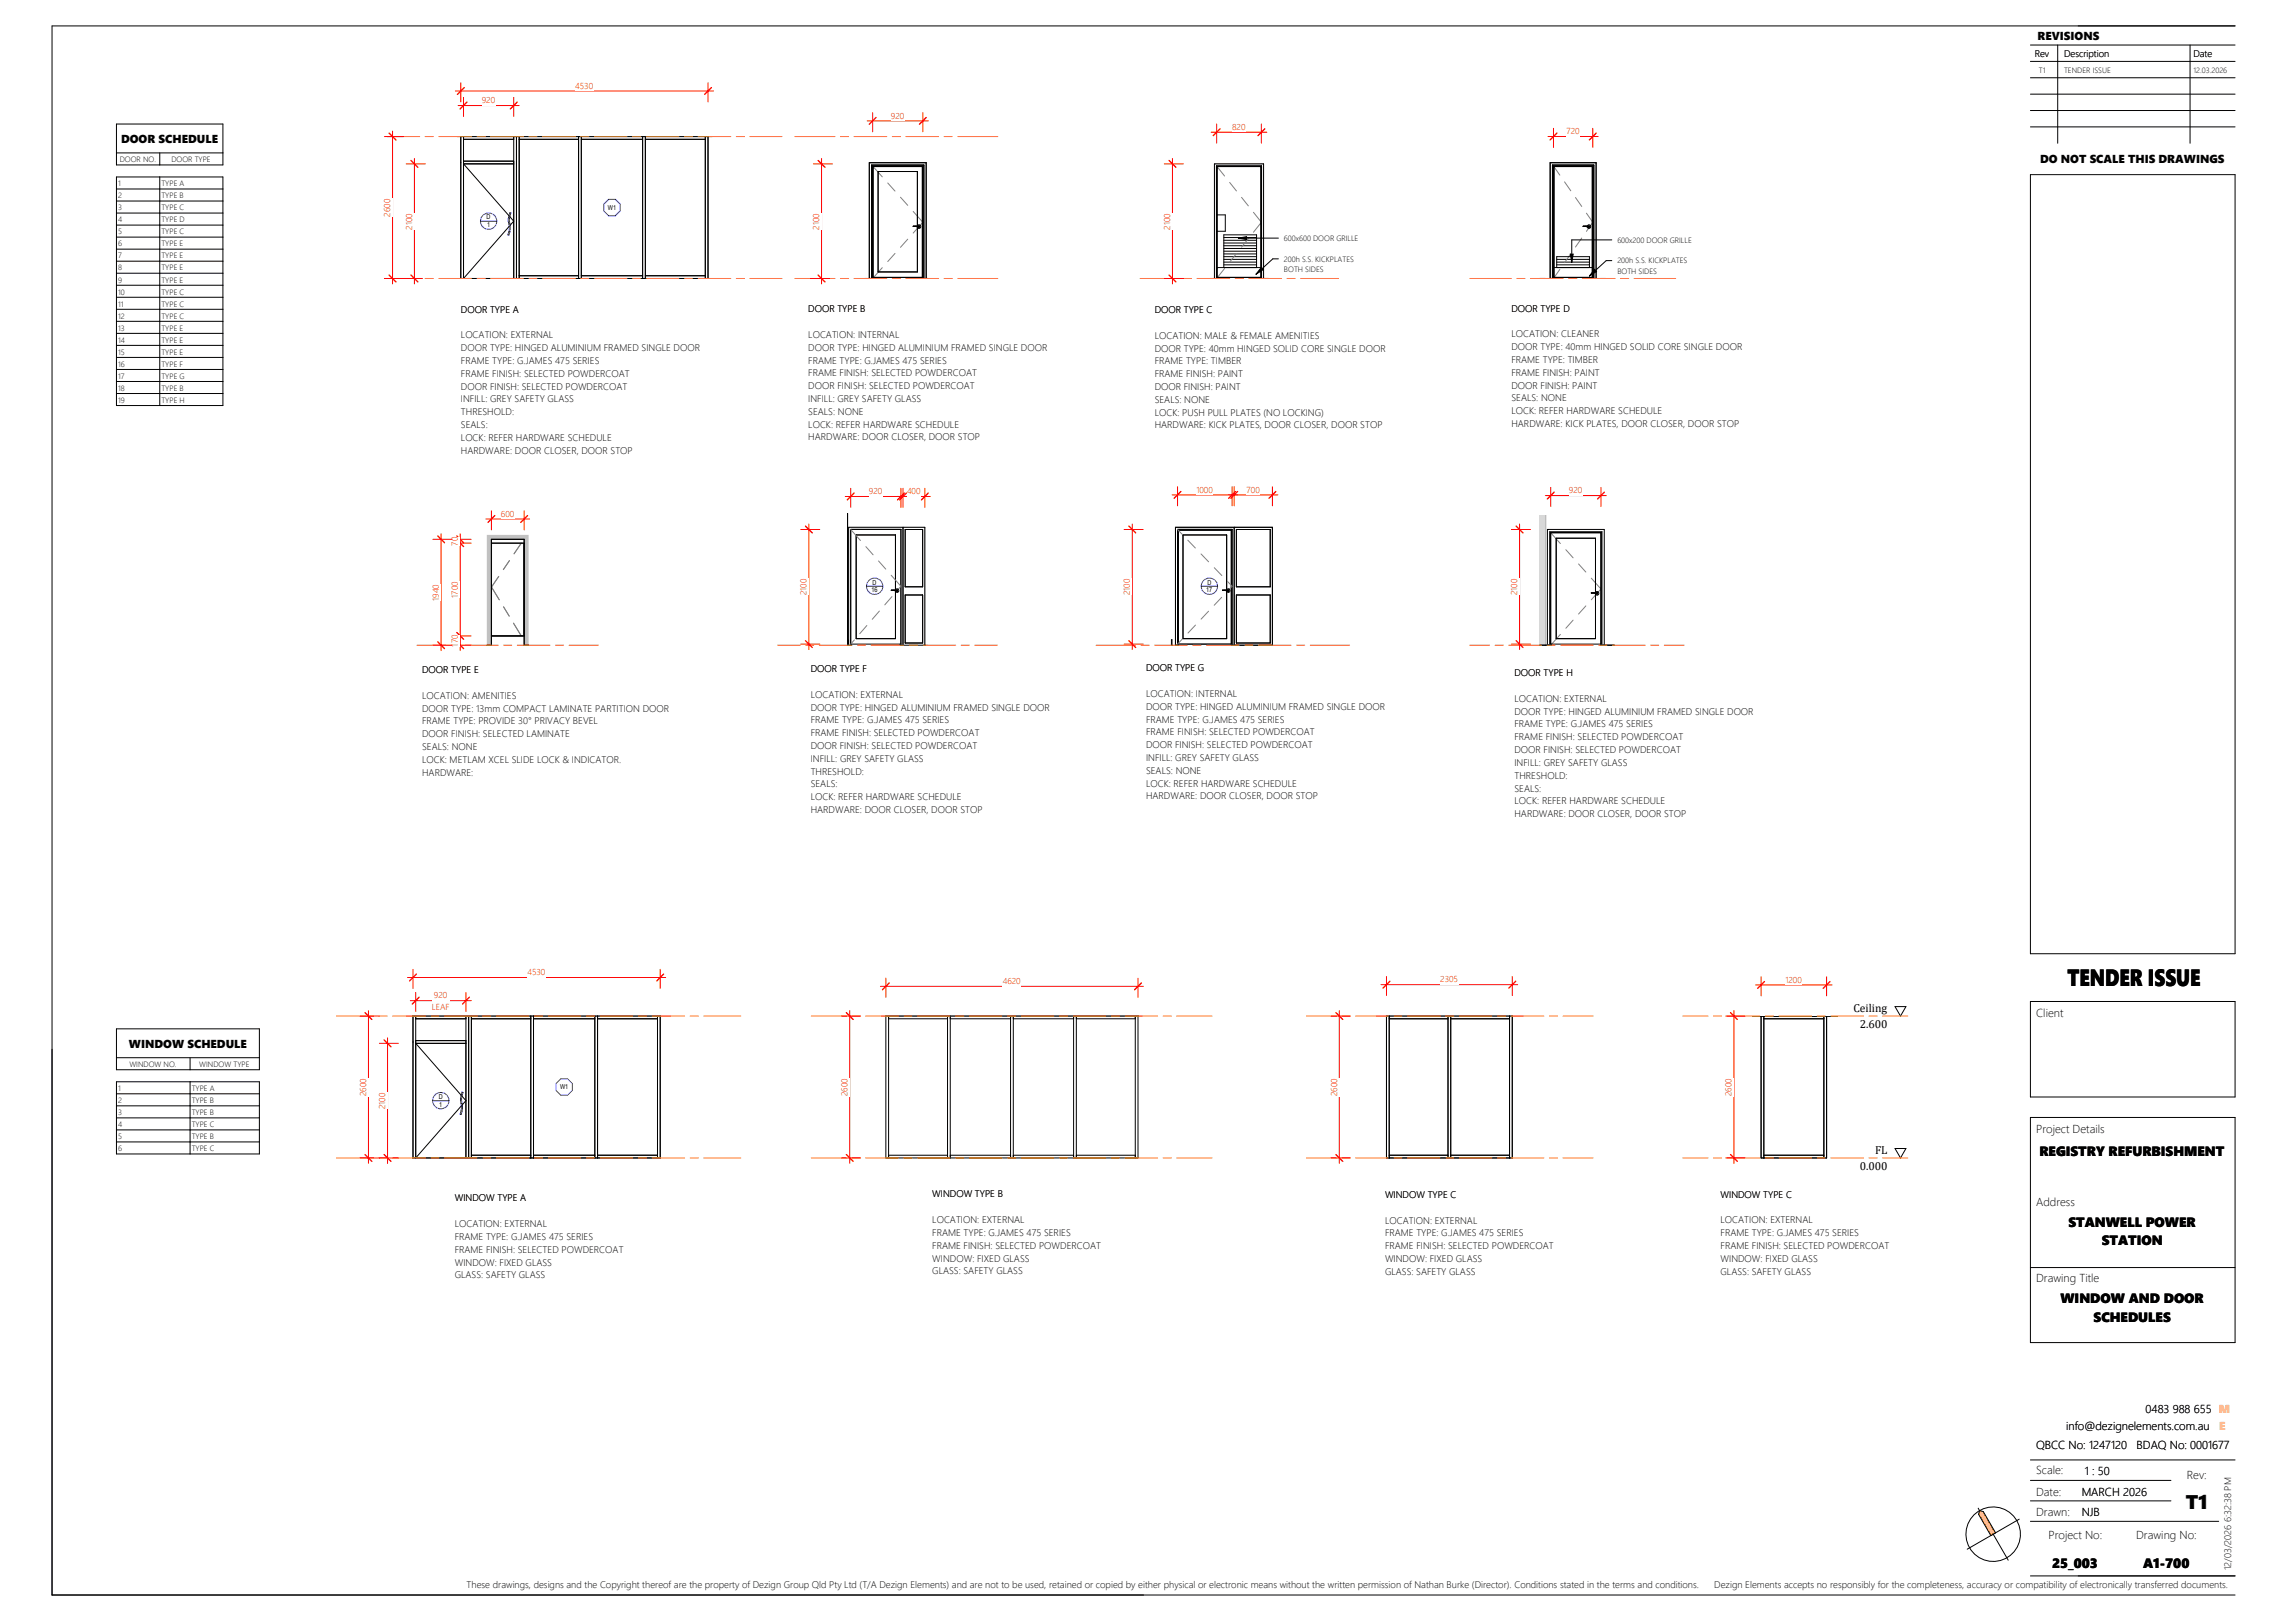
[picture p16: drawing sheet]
<svg xmlns="http://www.w3.org/2000/svg" width="841mm" height="594mm" viewBox="0 0 841 594" stroke-linecap="round" stroke-linejoin="round" font-family="sans-serif">
<defs><g id="words">
<text font-size="8.6" x="757.6" y="361.5">TENDER ISSUE</text>
<text font-size="7.2" x="800.9" y="552.8">T1</text>
<g font-size="4.9">
<text x="747.3" y="423.6">REGISTRY REFURBISHMENT</text>
<text x="758" y="449.6">STANWELL POWER</text>
<text x="770.2" y="456.2">STATION</text>
<text x="755" y="477.7">WINDOW AND DOOR</text>
<text x="767.2" y="484.3">SCHEDULES</text>
<text x="752" y="574.4">25_003</text>
<text x="785.4" y="574.4">A1-700</text>
</g>
<g font-size="4.2">
<text x="746.7" y="14.8">REVISIONS</text>
<text x="44.4" y="52.4">DOOR SCHEDULE</text>
<text x="747.6" y="59.6">DO NOT SCALE THIS DRAWINGS</text>
<text x="679.2" y="370.9">Ceiling</text>
<text x="681.5" y="376.7">2.600</text>
<text x="746.1" y="372.7">Client</text>
<text x="47.2" y="384">WINDOW SCHEDULE</text>
<text x="746.1" y="415.2">Project Details</text>
<text x="687.1" y="422.8">FL</text>
<text x="681.5" y="428.7">0.000</text>
<text x="746.1" y="442">Address</text>
<text x="746.1" y="469.9">Drawing Title</text>
<text x="786.3" y="517.7">0483 988 655</text>
<text x="757.2" y="524">info@dezignelements.com.au</text>
<text x="746.1" y="531.1">QBCC No: 1247120</text>
<text x="783" y="531.1">BDAQ No: 0001677</text>
<text x="746.1" y="540.3">Scale:</text>
<text x="764" y="540.4">1 : 50</text>
<text x="801.3" y="541.8">Rev:</text>
<text x="746.1" y="548.1">Date:</text>
<text x="762.8" y="548.1">MARCH 2026</text>
<text x="746.1" y="555.4">Drawn:</text>
<text x="762.8" y="555.4">NJB</text>
<text x="750.7" y="564">Project No:</text>
<text x="782.8" y="564">Drawing No:</text>
</g>
<g font-size="4.2" fill="#e2ec2d">
<text x="813.1" y="517.7">M</text>
<text x="813.3" y="524">E</text>
</g>
<g font-size="3.5">
<text x="745.6" y="20.9">Rev</text>
<text x="756.4" y="20.9">Description</text>
<text x="803.8" y="20.9">Date</text>
<text x="168.9" y="114.6">DOOR TYPE A</text>
<text x="296.2" y="114.5">DOOR TYPE B</text>
<text x="423.1" y="114.8">DOOR TYPE C</text>
<text x="553.9" y="114.2">DOOR TYPE D</text>
<text x="168.9" y="124">LOCATION: EXTERNAL</text>
<text x="296.2" y="123.8">LOCATION: INTERNAL</text>
<text x="423.1" y="124.1">LOCATION: MALE &amp; FEMALE AMENITIES</text>
<text x="553.9" y="123.6">LOCATION: CLEANER</text>
<text x="168.9" y="128.7">DOOR TYPE: HINGED ALUMINIUM FRAMED SINGLE DOOR</text>
<text x="296.2" y="128.5">DOOR TYPE: HINGED ALUMINIUM FRAMED SINGLE DOOR</text>
<text x="423.1" y="128.8">DOOR TYPE: 40mm HINGED SOLID CORE SINGLE DOOR</text>
<text x="553.9" y="128.3">DOOR TYPE: 40mm HINGED SOLID CORE SINGLE DOOR</text>
<text x="168.9" y="133.4">FRAME TYPE: G.JAMES 475 SERIES</text>
<text x="296.2" y="133.2">FRAME TYPE: G.JAMES 475 SERIES</text>
<text x="296.2" y="137.9">FRAME FINISH: SELECTED POWDERCOAT</text>
<text x="423.1" y="133.5">FRAME TYPE: TIMBER</text>
<text x="553.9" y="133">FRAME TYPE: TIMBER</text>
<text x="553.9" y="137.7">FRAME FINISH: PAINT</text>
<text x="168.9" y="138.1">FRAME FINISH: SELECTED POWDERCOAT</text>
<text x="168.9" y="142.7">DOOR FINISH: SELECTED POWDERCOAT</text>
<text x="296.2" y="142.6">DOOR FINISH: SELECTED POWDERCOAT</text>
<text x="423.1" y="138.2">FRAME FINISH: PAINT</text>
<text x="423.1" y="142.9">DOOR FINISH: PAINT</text>
<text x="553.9" y="142.4">DOOR FINISH: PAINT</text>
<text x="168.9" y="147.4">INFILL: GREY SAFETY GLASS</text>
<text x="296.2" y="147.3">INFILL: GREY SAFETY GLASS</text>
<text x="423.1" y="147.6">SEALS: NONE</text>
<text x="553.9" y="147.1">SEALS: NONE</text>
<text x="168.9" y="152.1">THRESHOLD:</text>
<text x="296.2" y="152">SEALS: NONE</text>
<text x="423.1" y="152.3">LOCK: PUSH PULL PLATES (NO LOCKING)</text>
<text x="553.9" y="151.8">LOCK: REFER HARDWARE SCHEDULE</text>
<text x="168.9" y="156.8">SEALS:</text>
<text x="168.9" y="161.5">LOCK: REFER HARDWARE SCHEDULE</text>
<text x="296.2" y="156.7">LOCK: REFER HARDWARE SCHEDULE</text>
<text x="296.2" y="161.4">HARDWARE: DOOR CLOSER, DOOR STOP</text>
<text x="423.1" y="157">HARDWARE: KICK PLATES, DOOR CLOSER, DOOR STOP</text>
<text x="553.9" y="156.5">HARDWARE: KICK PLATES, DOOR CLOSER, DOOR STOP</text>
<text x="168.9" y="166.2">HARDWARE: DOOR CLOSER, DOOR STOP</text>
<text x="420" y="246">DOOR TYPE G</text>
<text x="154.7" y="246.7">DOOR TYPE E</text>
<text x="297.1" y="246.3">DOOR TYPE F</text>
<text x="555" y="247.8">DOOR TYPE H</text>
<text x="154.7" y="256.1">LOCATION: AMENITIES</text>
<text x="297.1" y="255.7">LOCATION: EXTERNAL</text>
<text x="420" y="255.4">LOCATION: INTERNAL</text>
<text x="555" y="257.2">LOCATION: EXTERNAL</text>
<text x="154.7" y="260.8">DOOR TYPE: 13mm COMPACT LAMINATE PARTITION DOOR</text>
<text x="297.1" y="260.4">DOOR TYPE: HINGED ALUMINIUM FRAMED SINGLE DOOR</text>
<text x="420" y="260.1">DOOR TYPE: HINGED ALUMINIUM FRAMED SINGLE DOOR</text>
<text x="555" y="261.9">DOOR TYPE: HINGED ALUMINIUM FRAMED SINGLE DOOR</text>
<text x="154.7" y="265.4">FRAME TYPE: PROVIDE 30° PRIVACY BEVEL</text>
<text x="297.1" y="265.1">FRAME TYPE: G.JAMES 475 SERIES</text>
<text x="297.1" y="269.8">FRAME FINISH: SELECTED POWDERCOAT</text>
<text x="420" y="264.8">FRAME TYPE: G.JAMES 475 SERIES</text>
<text x="420" y="269.5">FRAME FINISH: SELECTED POWDERCOAT</text>
<text x="555" y="266.6">FRAME TYPE: G.JAMES 475 SERIES</text>
<text x="154.7" y="270.1">DOOR FINISH: SELECTED LAMINATE</text>
<text x="154.7" y="274.8">SEALS: NONE</text>
<text x="297.1" y="274.5">DOOR FINISH: SELECTED POWDERCOAT</text>
<text x="420" y="274.2">DOOR FINISH: SELECTED POWDERCOAT</text>
<text x="555" y="271.3">FRAME FINISH: SELECTED POWDERCOAT</text>
<text x="555" y="276">DOOR FINISH: SELECTED POWDERCOAT</text>
<text x="154.7" y="279.5">LOCK: METLAM XCEL SLIDE LOCK &amp; INDICATOR.</text>
<text x="297.1" y="279.2">INFILL: GREY SAFETY GLASS</text>
<text x="420" y="278.9">INFILL: GREY SAFETY GLASS</text>
<text x="555" y="280.7">INFILL: GREY SAFETY GLASS</text>
<text x="154.7" y="284.2">HARDWARE:</text>
<text x="297.1" y="283.9">THRESHOLD:</text>
<text x="420" y="283.6">SEALS: NONE</text>
<text x="555" y="285.4">THRESHOLD:</text>
<text x="297.1" y="288.6">SEALS:</text>
<text x="297.1" y="293.3">LOCK: REFER HARDWARE SCHEDULE</text>
<text x="420" y="288.2">LOCK: REFER HARDWARE SCHEDULE</text>
<text x="420" y="292.9">HARDWARE: DOOR CLOSER, DOOR STOP</text>
<text x="555" y="290.1">SEALS:</text>
<text x="297.1" y="298">HARDWARE: DOOR CLOSER, DOOR STOP</text>
<text x="555" y="294.8">LOCK: REFER HARDWARE SCHEDULE</text>
<text x="555" y="299.4">HARDWARE: DOOR CLOSER, DOOR STOP</text>
<text x="166.6" y="440.3">WINDOW TYPE A</text>
<text x="341.6" y="438.8">WINDOW TYPE B</text>
<text x="507.5" y="439">WINDOW TYPE C</text>
<text x="630.5" y="438.9">WINDOW TYPE C</text>
<text x="166.6" y="449.7">LOCATION: EXTERNAL</text>
<text x="341.6" y="448.2">LOCATION: EXTERNAL</text>
<text x="507.5" y="448.4">LOCATION: EXTERNAL</text>
<text x="630.5" y="448.3">LOCATION: EXTERNAL</text>
<text x="166.6" y="454.3">FRAME TYPE: G.JAMES 475 SERIES</text>
<text x="341.6" y="452.9">FRAME TYPE: G.JAMES 475 SERIES</text>
<text x="507.5" y="453.1">FRAME TYPE: G.JAMES 475 SERIES</text>
<text x="630.5" y="453">FRAME TYPE: G.JAMES 475 SERIES</text>
<text x="166.6" y="459">FRAME FINISH: SELECTED POWDERCOAT</text>
<text x="341.6" y="457.6">FRAME FINISH: SELECTED POWDERCOAT</text>
<text x="507.5" y="457.8">FRAME FINISH: SELECTED POWDERCOAT</text>
<text x="630.5" y="457.7">FRAME FINISH: SELECTED POWDERCOAT</text>
<text x="166.6" y="463.7">WINDOW: FIXED GLASS</text>
<text x="341.6" y="462.3">WINDOW: FIXED GLASS</text>
<text x="341.6" y="467">GLASS: SAFETY GLASS</text>
<text x="507.5" y="462.5">WINDOW: FIXED GLASS</text>
<text x="507.5" y="467.2">GLASS: SAFETY GLASS</text>
<text x="630.5" y="462.4">WINDOW: FIXED GLASS</text>
<text x="630.5" y="467.1">GLASS: SAFETY GLASS</text>
<text x="166.6" y="468.4">GLASS: SAFETY GLASS</text>
<text x="817.6" y="575.4" transform="rotate(-90 817.6 575.4)">12/03/2026 6:32:38 PM</text>
<text x="171" y="581.9">These drawings, designs and the Copyright thereof are the property of Dezign Group Qld Pty Ltd (T/A Dezign Elements) and are not to be used, retained or copied by either physical or electronic means without the written permission of Nathan Burke (Director). Conditions stated in the terms and conditions.</text>
<text x="628.2" y="581.9">Dezign Elements accepts no responsibly for the completeness, accuracy or compatibility of electronically transferred documents.</text>
</g>
<g font-size="3.2" fill="#f00">
<text x="210.8" y="32.5">4530</text>
<text x="176.6" y="37.8">920</text>
<text x="326.5" y="43.4">920</text>
<text x="451.5" y="47.6">820</text>
<text x="574" y="49.2">720</text>
<text x="143" y="79.4" transform="rotate(-90 143 79.4)">2600</text>
<text x="151" y="84.1" transform="rotate(-90 151 84.1)">2100</text>
<text x="300.2" y="84.1" transform="rotate(-90 300.2 84.1)">2100</text>
<text x="428.8" y="84.1" transform="rotate(-90 428.8 84.1)">2100</text>
<text x="318.4" y="181.1">920</text>
<text x="332.4" y="181.1">400</text>
<text x="438.4" y="180.5">1000</text>
<text x="456.8" y="180.5">700</text>
<text x="575" y="180.8">920</text>
<text x="183.6" y="189.3">600</text>
<text x="167.8" y="200" transform="rotate(-90 167.8 200)">70</text>
<text x="160.8" y="220.1" transform="rotate(-90 160.8 220.1)">1940</text>
<text x="167.8" y="219.1" transform="rotate(-90 167.8 219.1)">1700</text>
<text x="295.6" y="218.1" transform="rotate(-90 295.6 218.1)">2100</text>
<text x="414.1" y="218.1" transform="rotate(-90 414.1 218.1)">2100</text>
<text x="556" y="218.1" transform="rotate(-90 556 218.1)">2100</text>
<text x="167.8" y="236.9" transform="rotate(-90 167.8 236.9)">170</text>
<text x="193.3" y="357.4">4530</text>
<text x="527.8" y="360">2305</text>
<text x="159" y="365.8">920</text>
<text x="367.5" y="360.6">4620</text>
<text x="654.3" y="360.1">1200</text>
<text x="158.2" y="370.1">LEAF</text>
<text x="134.2" y="401.7" transform="rotate(-90 134.2 401.7)">2600</text>
<text x="310.5" y="401.7" transform="rotate(-90 310.5 401.7)">2600</text>
<text x="490" y="401.7" transform="rotate(-90 490 401.7)">2600</text>
<text x="634.6" y="401.7" transform="rotate(-90 634.6 401.7)">2600</text>
<text x="141.2" y="406.4" transform="rotate(-90 141.2 406.4)">2100</text>
</g>
<g font-size="2.8">
<text x="747.2" y="26.8">T1</text>
<text x="756.4" y="26.8">TENDER ISSUE</text>
<text x="803.8" y="26.8">12.03.2026</text>
<text x="43.9" y="59.4">DOOR NO.</text>
<text x="62.8" y="59.4">DOOR TYPE</text>
<text x="43.3" y="68.3">1</text>
<text x="59.1" y="68.3">TYPE A</text>
<text x="43.3" y="72.7">2</text>
<text x="43.3" y="77.1">3</text>
<text x="59.1" y="72.7">TYPE B</text>
<text x="59.1" y="77.1">TYPE C</text>
<text x="43.3" y="81.5">4</text>
<text x="59.1" y="81.5">TYPE D</text>
<text x="43.3" y="85.9">5</text>
<text x="59.1" y="85.9">TYPE C</text>
<text x="470.5" y="88.3">600x600 DOOR GRILLE</text>
<text x="592.7" y="88.9">600x200 DOOR GRILLE</text>
<text x="43.3" y="90.3">6</text>
<text x="43.3" y="94.7">7</text>
<text x="59.1" y="90.3">TYPE E</text>
<text x="59.1" y="94.7">TYPE E</text>
<text x="470.5" y="95.9">200h S.S. KICKPLATES</text>
<text x="43.3" y="99.1">8</text>
<text x="59.1" y="99.1">TYPE E</text>
<text x="470.5" y="99.8">BOTH SIDES</text>
<text x="592.7" y="96.5">200h S.S. KICKPLATES</text>
<text x="592.7" y="100.4">BOTH SIDES</text>
<text x="43.3" y="103.5">9</text>
<text x="43.3" y="107.9">10</text>
<text x="59.1" y="103.5">TYPE E</text>
<text x="59.1" y="107.9">TYPE C</text>
<text x="43.3" y="112.3">11</text>
<text x="59.1" y="112.3">TYPE C</text>
<text x="43.3" y="116.7">12</text>
<text x="59.1" y="116.7">TYPE C</text>
<text x="43.3" y="121.2">13</text>
<text x="43.3" y="125.6">14</text>
<text x="59.1" y="121.2">TYPE E</text>
<text x="59.1" y="125.6">TYPE E</text>
<text x="43.3" y="130">15</text>
<text x="59.1" y="130">TYPE E</text>
<text x="43.3" y="134.4">16</text>
<text x="59.1" y="134.4">TYPE F</text>
<text x="43.3" y="138.8">17</text>
<text x="43.3" y="143.2">18</text>
<text x="59.1" y="138.8">TYPE G</text>
<text x="59.1" y="143.2">TYPE B</text>
<text x="43.3" y="147.6">19</text>
<text x="59.1" y="147.6">TYPE H</text>
<text x="47.4" y="391">WINDOW NO.</text>
<text x="73" y="391">WINDOW TYPE</text>
<text x="43.3" y="399.8">1</text>
<text x="70.3" y="399.8">TYPE A</text>
<text x="43.3" y="404.2">2</text>
<text x="70.3" y="404.2">TYPE B</text>
<text x="43.3" y="408.6">3</text>
<text x="43.3" y="413">4</text>
<text x="70.3" y="408.6">TYPE B</text>
<text x="70.3" y="413">TYPE C</text>
<text x="43.3" y="417.5">5</text>
<text x="70.3" y="417.5">TYPE B</text>
<text x="43.3" y="421.9">6</text>
<text x="70.3" y="421.9">TYPE C</text>
</g>
<g font-size="2.5">
<text x="222.8" y="76.9">W1</text>
<text x="178.3" y="80.4">D</text>
<text x="178.5" y="83.3">1</text>
<text x="319.8" y="214.2">D</text>
<text x="442.4" y="214.2">D</text>
<text x="319.4" y="217.1">16</text>
<text x="442" y="217.1">17</text>
<text x="205.3" y="399.2">W1</text>
<text x="160.8" y="402.7">D</text>
<text x="161" y="405.6">1</text>
</g>
</g></defs>
<path d="M167.6 50.1h93.3M443.4 102h1.6v-41.9h18v41.9h1.9M564.2 102h4.3M584.5 102h4" fill="none" stroke="#b2b2b2" stroke-width=".37"/>
<g fill="none" stroke="#000" stroke-width=".37">
<path d="M168.9 50.1h90.6v51.9h-90.6zM169.9 51.1h18.4M169.9 50.1v51.9l16.7-19.1M169.9 59.1h18.4M188.3 50.1v51.9M189.3 50.1v51.9M190.3 51.1h21.7M190.3 50.1v51.9M212 50.1v51.9M213 51.1h22.5M213 50.1v51.9M235.5 50.1v51.9"/>
<path d="M236.5 51.1h22M236.5 50.1v51.9M258.5 50.1v51.9M568.1 59.6h16.8v42.4h-1.4v-41h-14v41h-1.4zM186.8 79.4l1.5 1.6-1.4 1.6M188.3 60.1h-18.4l16.6 18.9M446 78.7h3v6h-3M446 98h16.1M448.5 87h12M448.5 88h12M448.5 89h12M448.5 90h12"/>
<path d="M448.5 91h12M448.5 92h12M448.5 93h12M448.5 94h12M448.5 95h12M448.5 96h12M448.5 97h12M448.5 98v-12h12v12M569.5 98h14M570.5 98v-4h11.9v4M570.5 95h11.9M570.5 96h11.9"/>
<path d="M570.5 97h11.9M580.2 82.9l1.7 .2M580.2 82.9h2M581.7 82.9h-1.5M581.7 82.9h.5M581.7 82.9a.65 .65 0 0 1 1-.3 .65 .65 0 0 1-.2 1.1 .65 .65 0 0 1-.9-.6M581.9 83.1l.3 .1M582.2 82.9l.3 .1M582.2 82.9v.3M582.2 83.2h.1M582.2 82.9h.1M582.3 82.9v.3"/>
<path d="M582.3 82.9l.2 .1M582.4 83.1l-.2 .1M582.5 83l-.3 .2M582.5 83l-.1 .1M190.3 101h21.7M213 101h22.5M236.5 101h22M444.6 102h1.4v-41h16.1v41h2.8M445 102v-41.9h18v41.9M445.8 102v-41.2h16.5v41.2M446 101.6h16.1M564.2 102h2.3"/>
<path d="M568.9 102v-41.5h15.2v41.5M569.2 102v-41.2h14.5v41.2M569.5 101.6h14M586.5 102h2"/>
</g>
<g fill="none" stroke="#00f" stroke-width=".37">
<path d="M186.5 79.2l-.3 1.8 .3 1.1M186.5 79.2l.3 .1M186.8 77.9l.4 .2M186.8 77.9l-.3 1.3M186.8 77.9l.4 .1M186.8 79.3l-.1 1 .1 1.7M187.2 78.1l-.4 1.2M186.1 86l.4 .1M186.5 84.8l.4 .1M186.5 84.8l-.4 1.2M186.5 82.1v2.7M186.8 82l.1 2.9"/>
<path d="M186.8 82l-.3 .1M186.9 84.9l-.4 1.2-.4-.1"/>
</g>
<g fill="none" stroke="#808080" stroke-width=".37">
<path d="M445.8 60.9l2.9 3.6M450.6 66.8l2.5 3.2M455 72.3l2.5 3.2M459.3 77.8l2.9 3.6-2.9 3.7M569.3 60.9l2.3 3.3M573.3 66.6l2.3 3.3M577.3 72.4l2.3 3.3M581.3 78.1l2.4 3.3-2.4 3.4M448.7 98.4l-2.9 3.6M453.1 92.9l-2.5 3.2M457.5 87.4l-2.5 3.2M571.6 98.7l-2.3 3.3"/>
<path d="M575.6 93l-2.3 3.3M579.6 87.2l-2.3 3.3"/>
</g>
<path d="M178.4 196h15.3v40.4h-1.6v-38.8h-12v38.8h-1.7z" fill="#c0c0c0"/>
<path d="M180.1 199h11.9v34h-11.9h11.6M178.4 236.4h1.7v-38.8h12v38.8h1.6" fill="none" stroke="#000" stroke-width=".37"/>
<path d="M191 199l-2.6 3.9M182.8 211.2l-2.7 3.9 2.9 4.7M186.7 205.4l-2.3 3.3M184.5 222.4l2.1 3.4M188.2 228.3l2.8 4.7" fill="none" stroke="#808080" stroke-width=".37"/>
<path d="M310.5 188.1v48.3z" fill="#fff"/>
<g fill="none" stroke="#808080" stroke-width=".37">
<path d="M310.5 189.3h.1M310.5 192.1h.1M310.5 194.9v.1M310.5 197.8h.1M311.7 194l3.6 4.1M431.5 194l1.7 1.8M435.3 197.9l2.7 2.9M310.5 200.6h.1M310.5 203.4v.1M310.5 206.3h.1M310.5 209.1h.1M310.5 211.9h.1"/>
<path d="M310.5 214.7v.1M310.5 217.6h.1M317.3 200.3l2.6 3M321.9 205.6l2.7 2.9M326.6 210.8l3.5 4-1.3 1.6M326.8 218.6l-2.6 3.1M440.1 203l2.8 2.9M445 208l2.7 2.9M447.7 218.9l-2.8 2.9M449.8 213.1l1.7 1.7-1.8 1.9M310.5 220.4h.1M310.5 223.2v.1"/>
<path d="M310.5 226.1h.1M310.5 228.9h.1M310.5 231.7h.1M310.5 234.5v.1M313.1 234.5l-1.4 1.5M317.7 229.2l-2.7 3M322.3 223.9l-2.7 3M433.3 234.2l-1.8 1.8M438.1 229.1l-2.8 2.9M442.9 224l-2.8 2.9"/>
</g>
<path d="M310.5 236.4h.4v-43.2h28v43.2h1" fill="none" stroke="#b2b2b2" stroke-width=".37"/>
<path d="M310.5 188.1v48.3" fill="none" stroke="#000" stroke-width=".5"/>
<g fill="none" stroke="#000" stroke-width=".37">
<path d="M330.9 193.2v43.2M331.7 194h6.4v21h-6.4zM430.7 193.2h35.6v43.2h-15.1v-42.1h-19.4v42.1h-1.1zM452.3 193.2v43.2M453.1 194h12.4v21h-12.4zM326.6 216.3l2.1 .3M326.6 216.3h2M326.6 216.3h.1M328.1 216.5a.65 .65 0 0 0 .9 .6 .65 .65 0 0 0 .2-1.1 .65 .65 0 0 0-1.1 .2v-20.2h-14.4v38h14.4v-17.4M328.6 216.3l.3 .1M328.6 216.3l.1 .3M328.7 216.6h.1"/>
<path d="M328.7 216.3h-.1M328.7 216.2l-.1 .1M328.7 216.2v.4M328.8 216.2l.1 .1M328.9 216.4h.1M328.9 216.4l-.2 .2M331.7 218h6.4v17.6h-6.4zM448 216.3l2 .3M448 216.3h2M448 216.3h.1M449.5 216.5a.65 .65 0 0 0 .8 .6 .65 .65 0 0 0 .3-1.1 .65 .65 0 0 0-1.1 .2v-20.2h-16v38h16v-17.4M450 216.3l.3 .1"/>
<path d="M450 216.3v.3M450 216.6h.1M450.1 216.3h-.1M450.1 216.2l-.1 .1M450.1 216.2v.4M450.1 216.2l.2 .2M450.3 216.4h.1M450.3 216.4l-.3 .2M450.3 216.4l-.2 .2M453.1 218h12.4v17.6h-12.4zM310.9 234.4v2M311 236.4v-43.2h27.9v43.2"/>
<path d="M311.7 236.4v-42.4h18.4v42.4M311.7 236h18.4M312 236v.4h-1.5M329.8 236v.4h9.3M429.3 234.4h.2v2h-.2zM431.5 236.4v-42.4h20v42.4M431.8 236h19.4"/>
</g>
<path d="M564.2 188.7h2.3v47.7h-2.3z" fill="#d8d8d8"/>
<path d="M566.5 188.7v47.7M564.2 236.4h3.3M587.5 236.4h4.1M148.9 372.3h97M322.9 372.3h95.7M504.4 372.3h53.8" fill="none" stroke="#b2b2b2" stroke-width=".37"/>
<path d="M568.3 195.2l3.5 4M573.8 201.4l2.7 3M578.5 206.6l2.6 3M583.1 211.9l3.6 3.9-3.6 4M571.8 232.5l-3.5 3.9M576.5 227.2l-2.7 3M581.1 222l-2.6 3" fill="none" stroke="#808080" stroke-width=".37"/>
<g fill="none" stroke="#000" stroke-width=".37">
<path d="M586.7 195.2h-18.4v40.8h18.4M583.1 217.3l2.1 .3M583.1 217.3h2.1M583.1 217.3h.1M584.6 217.5a.65 .65 0 0 0 .9 .6 .65 .65 0 0 0 .2-1.1 .65 .65 0 0 0-1 .2v-20h-14.4v36.8h14.4v-16.4M585.2 217.3l.2 .1M585.2 217.3h.2l-.1 .3M585.2 217.3v.3M585.2 217.6h.1M585.3 217.2l.1 .2M585.4 217.4l-.2 .2M567 236.4v-42.4h20.9v42.4"/>
<path d="M567.9 236.4v-41.6h19.1v41.6M568.2 236.4v-41.2h18.5v41.2M568.4 236v.4h-4.2M586.5 236v.4h5.1M151.3 372.3h90.6v52h-90.6zM152.3 373.3h18.4M152.3 372.3v52l16.8-19.1M170.7 372.3v52M171.7 372.3v52M172.7 373.3h21.8M172.7 372.3v52M194.5 372.3v52"/>
<path d="M195.5 373.3h22.5M195.5 372.3v52M218 372.3v52M219 373.3h21.9M219 372.3v52M240.9 372.3v52M324.6 372.3h92.4v52h-92.4zM325.6 373.3h21.6M325.6 372.3v52M347.2 372.3v52M348.2 373.3h22.1M348.2 372.3v52"/>
<path d="M370.3 372.3v52M371.3 373.3h22.1M371.3 372.3v52M393.4 372.3v52M394.4 373.3h21.6M394.4 372.3v52M416 372.3v52M508.1 372.3h46.1v52h-46.1zM509.1 373.3h21.5M509.1 372.3v52M530.6 372.3v52M531.6 373.3h21.6"/>
<path d="M531.6 372.3v52M553.2 372.3v52M152.3 381.3h18.4M170.7 382.3h-18.4l16.7 19M169.3 401.7l1.4 1.6-1.3 1.5M172.7 423.3h21.8M195.5 423.3h22.5M219 423.3h21.9M325.6 423.3h21.6M348.2 423.3h22.1M371.3 423.3h22.1M394.4 423.3h21.6"/>
<path d="M509.1 423.3h21.5M531.6 423.3h21.6"/>
</g>
<path d="M168.6 408.3l.4 .1M168.9 407.1l-.3 1.2 .4 .1 .3-1.2M168.9 407.1l.4 .1M168.9 404.4v2.7M168.9 401.5l-.2 1.7 .2 1.2M168.9 401.5l.4 .1M169.3 400.2l.4 .1M169.3 400.2l-.4 1.3M169.3 401.6l-.2 1 .2 1.7M169.3 404.3v2.9M169.3 404.3l-.4 .1M169.7 400.3l-.4 1.3" fill="none" stroke="#00f" stroke-width=".37"/>
<path d="M642.2 372.3h31.3z" fill="#fff"/>
<g fill="none" stroke="#646464" stroke-width=".37">
<path d="M643.1 372.3h.1M645.1 372.3h.1M647.1 372.3h.1M649.1 372.3h.1M651.1 372.3h.1M653.1 372.3h.1M655.1 372.3h.1M657.1 372.3h.1M659.1 372.3h.1M661.1 372.3h.1M663.1 372.3h.1M665.1 372.3h.1"/>
<path d="M667.1 372.3h.1M669.1 372.3h.1M671.1 372.3h.1M673.1 372.3h.1"/>
</g>
<g fill="none" stroke="#000" stroke-width=".37">
<path d="M336.1 83.1l.3 .5M336.4 82.5l-.2 .4v-20h-14.4v36.7h14.4v-16.4M336.5 82.5a.65 .65 0 0 1 .9 .5 .65 .65 0 0 1-.9 .6M336.7 82.9l-2 .1 2 .2M336.7 82.9l.3 .1M336.7 82.9v.3M336.7 83.2h.1M336.8 82.9h-.1M336.8 82.9v.3M336.8 82.9l.2 .1M337 83l-.3 .2M337 83l-.2 .2"/>
<path d="M316.9 102h3.1v-41h18v41h2.1M318.6 102v-42.4h20.8v42.4M319.4 102v-41.5h19.2v41.5M319.7 102v-41.2h18.5v41.2M320 101.6h18M642.2 372.3h31.3M645.4 372.3v52h24v-52M646.4 373.3h22M646.4 372.3v52M668.4 372.3v52M646.4 423.3h22"/>
</g>
<path d="M316.9 102h2.1M339 102h1.1" fill="none" stroke="#b2b2b2" stroke-width=".37"/>
<path d="M319.8 60.9l3.5 3.9M325.3 67l2.7 3M330 72.3l2.6 3M334.6 77.5l3.6 3.9-3.6 4M323.3 98.1l-3.5 3.9M328 92.9l-2.7 3M332.6 87.6l-2.6 3" fill="none" stroke="#808080" stroke-width=".37"/>
<g fill="none" stroke="#ff8000" stroke-width=".37">
<path d="M142.1 50.1h11.7M155.8 50.1h3M160.8 50.1h12M174.8 50.1h3M179.8 50.1h12M193.8 50.1h3M198.8 50.1h12M212.8 50.1h3M217.8 50.1h12M231.8 50.1h3M236.8 50.1h12M250.8 50.1h3"/>
<path d="M255.8 50.1h12M269.8 50.1h3M274.8 50.1h11.7M142.1 102h11.7M155.8 102h3M160.8 102h12M174.8 102h3M179.8 102h12M193.8 102h3M198.8 102h12M212.8 102h3M217.8 102h12"/>
<path d="M231.8 102h3M236.8 102h12M250.8 102h3M255.8 102h12M269.8 102h3M274.8 102h11.7"/>
</g>
<g fill="#fff">
<path d="M168.9 110.8h21.9v4.7h-21.9z"/>
<path d="M168.9 120.2h33.7v4.7h-33.7z"/>
<path d="M168.9 124.9h87.2v4.7h-87.2z"/>
<path d="M168.9 129.6h50.5v4.7h-50.5z"/>
<path d="M168.9 134.3h61.7v4.7h-61.7z"/>
<path d="M168.9 139h60.8v4.7h-60.8z"/>
<path d="M168.9 143.7h41.2v4.7h-41.2z"/>
<path d="M168.9 148.4h19.4v4.7h-19.4z"/>
<path d="M168.9 153.1h10.8v4.7h-10.8z"/>
<path d="M168.9 157.8h55v4.7h-55z"/>
<path d="M168.9 162.5h62.5v4.7h-62.5z"/>
<circle cx="224.3" cy="76" r="3.2"/>
</g>
<circle cx="224.3" cy="76" r="3.2" fill="none" stroke="#00f" stroke-width=".37"/>
<path d="M176.1 81h6a3 3 0 0 1-3 3 3 3 0 0 1-3-3z" fill="#fff"/>
<path d="M176.1 81h6a3 3 0 0 1-3 3 3 3 0 0 1-3-3z" fill="none" stroke="#00f" stroke-width=".37"/>
<path d="M176.9 78.9a3 3 0 0 1 3.3-.6 3 3 0 0 1 1.9 2.7h-6l.1-.7z" fill="#fff"/>
<path d="M176.9 78.9a3 3 0 0 1 3.3-.6 3 3 0 0 1 1.9 2.7h-6l.1-.7z" fill="none" stroke="#00f" stroke-width=".37"/>
<path d="M167.9 38.7h22.4M169.9 35.7v7M188.3 35.7v7" fill="none" stroke="#f00" stroke-width=".37"/>
<path d="M171.1 37.4l-2.5 2.5M189.5 37.4l-2.5 2.5" fill="none" stroke="#f00" stroke-width=".5"/>
<path d="M176.6 34.4h4.9v4.3h-4.9z" fill="#fff"/>
<path d="M166.9 33.3h94.6M168.9 30.3v7M259.5 30.3v7" fill="none" stroke="#f00" stroke-width=".37"/>
<path d="M170.1 32.1l-2.5 2.5M260.7 32.1l-2.5 2.5" fill="none" stroke="#f00" stroke-width=".5"/>
<path d="M210.8 29.1h6.6v4.3h-6.6z" fill="#fff"/>
<path d="M140.8 50.1h7M143.8 48.1v55.9M140.8 102h7" fill="none" stroke="#f00" stroke-width=".37"/>
<path d="M142.6 48.8l2.5 2.5M142.6 100.8l2.5 2.5" fill="none" stroke="#f00" stroke-width=".5"/>
<path d="M139.6 72.8h4.3v6.6h-4.3z" fill="#fff"/>
<path d="M151.9 58.1v45.9M148.9 60.1h7M147.9 102h7" fill="none" stroke="#f00" stroke-width=".37"/>
<path d="M150.6 58.8l2.5 2.5M150.6 100.8l2.5 2.5" fill="none" stroke="#f00" stroke-width=".5"/>
<path d="M147.6 78h4.3v6.1h-4.3z" fill="#fff"/>
<path d="M417.8 102h13.8M433.6 102h3M438.6 102h12M452.6 102h3M457.6 102h12M471.6 102h3M476.6 102h13.9" fill="none" stroke="#ff8000" stroke-width=".37"/>
<g fill="#fff">
<path d="M423.1 111h21.9v4.7h-21.9z"/>
<path d="M423.1 120.4h60.2v4.7h-60.2z"/>
<path d="M423.1 125.1h84.4v4.7h-84.4z"/>
<path d="M423.1 129.8h31.8v4.7h-31.8z"/>
<path d="M423.1 134.5h32.3v4.7h-32.3z"/>
<path d="M423.1 139.2h31.5v4.7h-31.5z"/>
<path d="M423.1 143.9h20.3v4.7h-20.3z"/>
<path d="M423.1 148.6h61.7v4.6h-61.7z"/>
<path d="M423.1 153.2h83v4.7h-83z"/>
</g>
<path d="M462.1 98.1l.8 .7-2.6 1.7z" fill="#000"/>
<path d="M462.1 98.1l.8 .7-2.6 1.7zM468.5 94.9h-2.1l-6.1 5.6" fill="none" stroke="#000" stroke-width=".37"/>
<g fill="#fff">
<path d="M470.5 92.7h26v3.9h-26z"/>
<path d="M470.5 96.6h14.7v4h-14.7z"/>
</g>
<path d="M453.8 87.3l3-.6v1.1z" fill="#000"/>
<path d="M453.8 87.3l3-.6v1.1zM453.8 87.3h14.7" fill="none" stroke="#000" stroke-width=".37"/>
<path d="M470.5 85.1h27.7v3.9h-27.7z" fill="#fff"/>
<path d="M443.8 48.4h20.4M445.8 45.4v7M462.2 45.4v7" fill="none" stroke="#f00" stroke-width=".37"/>
<path d="M447.1 47.2l-2.5 2.5M463.5 47.2l-2.5 2.5" fill="none" stroke="#f00" stroke-width=".5"/>
<path d="M451.5 44.2h5v4.3h-5z" fill="#fff"/>
<path d="M429.6 58.1v45.9M426.6 60.1h7M426.6 102h7" fill="none" stroke="#f00" stroke-width=".37"/>
<path d="M428.4 58.8l2.5 2.5M428.4 100.8l2.5 2.5" fill="none" stroke="#f00" stroke-width=".5"/>
<path d="M425.4 78h4.3v6.1h-4.3z" fill="#fff"/>
<path d="M538.6 102h15.2M555.8 102h3M560.8 102h12M574.8 102h3M579.8 102h12M593.8 102h3M598.8 102h15.3" fill="none" stroke="#ff8000" stroke-width=".37"/>
<g fill="#fff">
<path d="M553.9 110.5h22.1v4.7h-22.1z"/>
<path d="M553.9 119.9h32v4.7h-32z"/>
<path d="M553.9 124.6h84.3v4.7h-84.3z"/>
<path d="M553.9 129.3h31.7v4.6h-31.7z"/>
<path d="M553.9 133.9h32.2v4.7h-32.2z"/>
<path d="M553.9 138.6h31.4v4.7h-31.4z"/>
<path d="M553.9 143.3h20.2v4.7h-20.2z"/>
<path d="M553.9 148h55v4.7h-55z"/>
<path d="M553.9 152.7h82.9v4.7h-82.9z"/>
</g>
<path d="M584.3 98.7l.7 .8-2.5 1.6z" fill="#000"/>
<path d="M584.3 98.7l.7 .8-2.5 1.6zM590.6 95.5h-2l-6.1 5.6" fill="none" stroke="#000" stroke-width=".37"/>
<g fill="#fff">
<path d="M592.7 93.4h26v3.9h-26z"/>
<path d="M592.7 97.3h14.7v3.9h-14.7z"/>
</g>
<path d="M575.4 93.1h1.1l-.5 3z" fill="#000"/>
<path d="M575.4 93.1h1.1l-.5 3zM590.6 87.9h-14.6v8.2" fill="none" stroke="#000" stroke-width=".37"/>
<path d="M592.7 85.8h27.6v3.9h-27.6z" fill="#fff"/>
<path d="M567.3 50h18.4M569.3 47v7M583.7 47v7" fill="none" stroke="#f00" stroke-width=".37"/>
<path d="M570.5 48.8l-2.5 2.5M584.9 48.8l-2.5 2.5" fill="none" stroke="#f00" stroke-width=".5"/>
<path d="M574 45.7h4.9v4.3h-4.9z" fill="#fff"/>
<path d="M152.8 236.4h10.7M165.5 236.4h3M170.5 236.4h12M184.5 236.4h3M189.5 236.4h12M203.5 236.4h3M208.5 236.4h10.8" fill="none" stroke="#ff8000" stroke-width=".37"/>
<g fill="#fff">
<path d="M154.7 242.9h21.5v4.7h-21.5z"/>
<path d="M154.7 252.3h34.4v4.7h-34.4z"/>
<path d="M154.7 257h90.1v4.7h-90.1z"/>
<path d="M154.7 261.7h64.3v4.7h-64.3z"/>
<path d="M154.7 266.4h54v4.7h-54z"/>
<path d="M154.7 271.1h20.2v4.7h-20.2z"/>
<path d="M154.7 275.8h73.7v4.7h-73.7z"/>
<path d="M154.7 280.5h19.6v4.7h-19.6z"/>
</g>
<path d="M165.6 197.6h7M165.6 199h7M168.6 195.6v42.8M165.6 233h7M165.6 236.4h7" fill="none" stroke="#f00" stroke-width=".37"/>
<path d="M167.4 196.4l2.5 2.5M167.4 197.8l2.5 2.5M167.4 231.8l2.5 2.5M167.4 235.2l2.5 2.5" fill="none" stroke="#f00" stroke-width=".5"/>
<g fill="#fff">
<path d="M164.4 232.6h4.3v4.3h-4.3z"/>
<path d="M164.4 213.1h4.3v6h-4.3z"/>
<path d="M164.4 196.7h4.3v3.3h-4.3z"/>
</g>
<path d="M178.1 190.2h16M180.1 187.2v7M192.1 187.2v7" fill="none" stroke="#f00" stroke-width=".37"/>
<path d="M181.3 188.9l-2.5 2.5M193.3 188.9l-2.5 2.5" fill="none" stroke="#f00" stroke-width=".5"/>
<path d="M183.6 185.9h4.9v4.3h-4.9z" fill="#fff"/>
<path d="M158.6 197.6h7M161.6 195.6v42.8M158.6 236.4h7" fill="none" stroke="#f00" stroke-width=".37"/>
<path d="M160.4 196.4l2.5 2.5M160.4 235.2l2.5 2.5" fill="none" stroke="#f00" stroke-width=".5"/>
<path d="M157.4 214h4.3v6.1h-4.3z" fill="#fff"/>
<path d="M284.9 236.4h8.3M295.2 236.4h3M300.2 236.4h12M314.2 236.4h3M319.2 236.4h12M333.2 236.4h3M338.2 236.4h12M352.2 236.4h3M357.2 236.4h8.3" fill="none" stroke="#ff8000" stroke-width=".37"/>
<path d="M317.5 214.8h6a3 3 0 0 1-3 3 3 3 0 0 1-3-3z" fill="#fff"/>
<path d="M317.5 214.8h6a3 3 0 0 1-3 3 3 3 0 0 1-3-3z" fill="none" stroke="#00f" stroke-width=".37"/>
<path d="M318.4 212.7a3 3 0 0 1 3.3-.6 3 3 0 0 1 1.8 2.7h-6l.1-.7z" fill="#fff"/>
<path d="M318.4 212.7a3 3 0 0 1 3.3-.6 3 3 0 0 1 1.8 2.7h-6l.1-.7z" fill="none" stroke="#00f" stroke-width=".37"/>
<g fill="#fff">
<path d="M297.1 242.5h21.4v4.7h-21.4z"/>
<path d="M297.1 251.9h33.7v4.7h-33.7z"/>
<path d="M297.1 256.6h87.2v4.7h-87.2z"/>
<path d="M297.1 261.3h50.5v4.7h-50.5z"/>
<path d="M297.1 266h61.6v4.7h-61.6z"/>
<path d="M297.1 270.7h60.8v4.7h-60.8z"/>
<path d="M297.1 275.4h41.2v4.7h-41.2z"/>
<path d="M297.1 280.1h19.4v4.7h-19.4z"/>
<path d="M297.1 284.8h10.8v4.7h-10.8z"/>
<path d="M297.1 289.5h55v4.7h-55z"/>
<path d="M297.1 294.2h62.5v4.7h-62.5z"/>
</g>
<path d="M311.7 178.9v7M330.1 178.9v7M309.7 181.9h22.4" fill="none" stroke="#f00" stroke-width=".37"/>
<path d="M313 180.7l-2.5 2.5M331.4 180.7l-2.5 2.5" fill="none" stroke="#f00" stroke-width=".5"/>
<path d="M318.4 177.6h5v4.3h-5z" fill="#fff"/>
<path d="M330.9 178.9v7M338.9 178.9v7M328.9 181.9h12" fill="none" stroke="#f00" stroke-width=".37"/>
<path d="M332.2 180.7l-2.5 2.5M340.2 180.7l-2.5 2.5" fill="none" stroke="#f00" stroke-width=".5"/>
<path d="M332.4 177.6h4.9v4.3h-4.9z" fill="#fff"/>
<path d="M293.4 194h7M296.4 192v46M293.4 236h7" fill="none" stroke="#f00" stroke-width=".37"/>
<path d="M295.2 192.8l2.5 2.5M295.2 234.8l2.5 2.5" fill="none" stroke="#f00" stroke-width=".5"/>
<path d="M292.1 212h4.3v6.1h-4.3z" fill="#fff"/>
<path d="M401.7 236.4h14.4M418.1 236.4h3M423.1 236.4h12M437.1 236.4h3M442.1 236.4h12M456.1 236.4h3M461.1 236.4h12M475.1 236.4h3M480.1 236.4h14.5" fill="none" stroke="#ff8000" stroke-width=".37"/>
<path d="M440.2 214.8h6a3 3 0 0 1-3 3 3 3 0 0 1-3-3z" fill="#fff"/>
<path d="M440.2 214.8h6a3 3 0 0 1-3 3 3 3 0 0 1-3-3z" fill="none" stroke="#00f" stroke-width=".37"/>
<path d="M441.1 212.7a3 3 0 0 1 3.2-.6 3 3 0 0 1 1.9 2.7h-6l.1-.7z" fill="#fff"/>
<path d="M441.1 212.7a3 3 0 0 1 3.2-.6 3 3 0 0 1 1.9 2.7h-6l.1-.7z" fill="none" stroke="#00f" stroke-width=".37"/>
<g fill="#fff">
<path d="M420 242.2h22v4.7h-22z"/>
<path d="M420 251.6h33.2v4.7h-33.2z"/>
<path d="M420 256.3h87.2v4.7h-87.2z"/>
<path d="M420 261h50.5v4.7h-50.5z"/>
<path d="M420 265.7h61.6v4.7h-61.6z"/>
<path d="M420 270.4h60.8v4.7h-60.8z"/>
<path d="M420 275.1h41.2v4.7h-41.2z"/>
<path d="M420 279.8h20.2v4.7h-20.2z"/>
<path d="M420 284.5h55v4.7h-55z"/>
<path d="M420 289.2h62.5v4.7h-62.5z"/>
</g>
<path d="M411.9 194h7M414.9 192v46M411.9 236h7" fill="none" stroke="#f00" stroke-width=".37"/>
<path d="M413.7 192.8l2.5 2.5M413.7 234.8l2.5 2.5" fill="none" stroke="#f00" stroke-width=".5"/>
<path d="M410.6 212h4.3v6.1h-4.3z" fill="#fff"/>
<path d="M431.5 178.4v7M451.5 178.4v7M429.5 181.4h24" fill="none" stroke="#f00" stroke-width=".37"/>
<path d="M432.8 180.1l-2.5 2.5M452.8 180.1l-2.5 2.5" fill="none" stroke="#f00" stroke-width=".5"/>
<path d="M438.4 177.1h6.1v4.3h-6.1z" fill="#fff"/>
<path d="M452.3 178.4v7M466.3 178.4v7M450.3 181.4h18" fill="none" stroke="#f00" stroke-width=".37"/>
<path d="M453.5 180.1l-2.5 2.5M467.5 180.1l-2.5 2.5" fill="none" stroke="#f00" stroke-width=".5"/>
<path d="M456.8 177.1h4.9v4.3h-4.9z" fill="#fff"/>
<path d="M538.6 236.4h7.3M547.9 236.4h3M552.9 236.4h12M566.9 236.4h3M571.9 236.4h12M585.9 236.4h3M590.9 236.4h12M604.9 236.4h3M609.9 236.4h7.2" fill="none" stroke="#ff8000" stroke-width=".37"/>
<g fill="#fff">
<path d="M555 244h22.1v4.7h-22.1z"/>
<path d="M555 253.4h33.6v4.7h-33.6z"/>
<path d="M555 258.1h87.2v4.7h-87.2z"/>
<path d="M555 262.8h50.5v4.7h-50.5z"/>
<path d="M555 267.5h61.6v4.7h-61.6z"/>
<path d="M555 272.2h60.8v4.7h-60.8z"/>
<path d="M555 276.9h41.2v4.7h-41.2z"/>
<path d="M555 281.6h19.4v4.7h-19.4z"/>
<path d="M555 286.3h10.8v4.7h-10.8z"/>
<path d="M555 291h55v4.7h-55z"/>
<path d="M555 295.7h62.5v4.7h-62.5z"/>
</g>
<path d="M568.3 178.6v7M586.7 178.6v7M566.3 181.6h22.4" fill="none" stroke="#f00" stroke-width=".37"/>
<path d="M569.5 180.4l-2.5 2.5M587.9 180.4l-2.5 2.5" fill="none" stroke="#f00" stroke-width=".5"/>
<path d="M575 177.3h4.9v4.3h-4.9z" fill="#fff"/>
<path d="M553.9 194h7M556.9 192v46M553.9 236h7" fill="none" stroke="#f00" stroke-width=".37"/>
<path d="M555.6 192.8l2.5 2.5M555.6 234.8l2.5 2.5" fill="none" stroke="#f00" stroke-width=".5"/>
<path d="M552.6 212h4.3v6.1h-4.3z" fill="#fff"/>
<g fill="none" stroke="#ff8000" stroke-width=".37">
<path d="M123.3 372.3h13.6M138.9 372.3h3M143.9 372.3h12M157.9 372.3h3M162.9 372.3h12M176.9 372.3h3M181.9 372.3h12M195.9 372.3h3M200.9 372.3h12M214.9 372.3h3M219.9 372.3h12M233.9 372.3h3"/>
<path d="M238.9 372.3h12M252.9 372.3h3M257.9 372.3h13.6M123.3 424.3h13.6M138.9 424.3h3M143.9 424.3h12M157.9 424.3h3M162.9 424.3h12M176.9 424.3h3M181.9 424.3h12M195.9 424.3h3M200.9 424.3h12"/>
<path d="M214.9 424.3h3M219.9 424.3h12M233.9 424.3h3M238.9 424.3h12M252.9 424.3h3M257.9 424.3h13.6"/>
</g>
<path d="M158.5 403.3h6a3 3 0 0 1-3 3 3 3 0 0 1-3-3z" fill="#fff"/>
<path d="M158.5 403.3h6a3 3 0 0 1-3 3 3 3 0 0 1-3-3z" fill="none" stroke="#00f" stroke-width=".37"/>
<path d="M159.4 401.2a3 3 0 0 1 3.3-.6 3 3 0 0 1 1.8 2.7h-6l.1-.8z" fill="#fff"/>
<path d="M159.4 401.2a3 3 0 0 1 3.3-.6 3 3 0 0 1 1.8 2.7h-6l.1-.8z" fill="none" stroke="#00f" stroke-width=".37"/>
<g fill="#fff">
<path d="M166.6 436.5h27v4.7h-27z"/>
<path d="M166.6 445.9h33.7v4.7h-33.7z"/>
<path d="M166.6 450.6h50.6v4.7h-50.6z"/>
<path d="M166.6 455.3h61.7v4.7h-61.7z"/>
<path d="M166.6 460h35.5v4.7h-35.5z"/>
<path d="M166.6 464.7h32.9v4.7h-32.9z"/>
<circle cx="206.7" cy="398.3" r="3.2"/>
</g>
<circle cx="206.7" cy="398.3" r="3.2" fill="none" stroke="#00f" stroke-width=".37"/>
<path d="M132 372.3h7M135 370.3v56M132 424.3h7" fill="none" stroke="#f00" stroke-width=".37"/>
<path d="M133.8 371.1l2.5 2.5M133.8 423.1l2.5 2.5" fill="none" stroke="#f00" stroke-width=".5"/>
<path d="M130.7 395.1h4.3v6.6h-4.3z" fill="#fff"/>
<path d="M149.3 358.2h94.6M151.3 355.2v7M241.9 355.2v7" fill="none" stroke="#f00" stroke-width=".37"/>
<path d="M152.6 356.9l-2.5 2.5M243.2 356.9l-2.5 2.5" fill="none" stroke="#f00" stroke-width=".5"/>
<path d="M193.3 353.9h6.6v4.3h-6.6z" fill="#fff"/>
<path d="M150.3 366.7h22.4M152.3 363.7v7M170.7 363.7v7" fill="none" stroke="#f00" stroke-width=".37"/>
<path d="M153.6 365.4l-2.5 2.5M172 365.4l-2.5 2.5" fill="none" stroke="#f00" stroke-width=".5"/>
<g fill="#fff">
<path d="M158.2 366.7h6.5v4.3h-6.5z"/>
<path d="M159 362.4h5v4.3h-5z"/>
</g>
<path d="M139 382.3h7M142 380.3v46M139 424.3h7" fill="none" stroke="#f00" stroke-width=".37"/>
<path d="M140.8 381.1l2.5 2.5M140.8 423.1l2.5 2.5" fill="none" stroke="#f00" stroke-width=".5"/>
<path d="M137.7 400.3h4.3v6.1h-4.3z" fill="#fff"/>
<g fill="none" stroke="#ff8000" stroke-width=".37">
<path d="M297.3 372.3h12.9M312.2 372.3h3M317.2 372.3h12M331.2 372.3h3M336.2 372.3h12M350.2 372.3h3M355.2 372.3h12M369.2 372.3h3M374.2 372.3h12M388.2 372.3h3M393.2 372.3h12M407.2 372.3h3"/>
<path d="M412.2 372.3h12M426.2 372.3h3M431.2 372.3h12.9M297.3 424.3h12.9M312.2 424.3h3M317.2 424.3h12M331.2 424.3h3M336.2 424.3h12M350.2 424.3h3M355.2 424.3h12M369.2 424.3h3M374.2 424.3h12"/>
<path d="M388.2 424.3h3M393.2 424.3h12M407.2 424.3h3M412.2 424.3h12M426.2 424.3h3M431.2 424.3h12.9"/>
</g>
<g fill="#fff">
<path d="M341.6 435h26.8v4.7h-26.8z"/>
<path d="M341.6 444.4h33.7v4.7h-33.7z"/>
<path d="M341.6 449.1h50.6v4.7h-50.6z"/>
<path d="M341.6 453.8h61.7v4.7h-61.7z"/>
<path d="M341.6 458.5h35.5v4.7h-35.5z"/>
<path d="M341.6 463.2h32.9v4.7h-32.9z"/>
</g>
<path d="M324.6 358.4v7M417 358.4v7M322.6 361.4h96.4" fill="none" stroke="#f00" stroke-width=".37"/>
<path d="M325.9 360.2l-2.5 2.5M418.3 360.2l-2.5 2.5" fill="none" stroke="#f00" stroke-width=".5"/>
<path d="M367.5 357.2h6.6v4.3h-6.6z" fill="#fff"/>
<path d="M308.4 372.3h7M311.4 370.3v56M308.4 424.3h7" fill="none" stroke="#f00" stroke-width=".37"/>
<path d="M310.1 371.1l2.5 2.5M310.1 423.1l2.5 2.5" fill="none" stroke="#f00" stroke-width=".5"/>
<path d="M307.1 395.1h4.3v6.6h-4.3z" fill="#fff"/>
<g fill="none" stroke="#ff8000" stroke-width=".37">
<path d="M478.8 372.3h11M491.8 372.3h3M496.8 372.3h12M510.8 372.3h3M515.8 372.3h12M529.8 372.3h3M534.8 372.3h12M548.8 372.3h3M553.8 372.3h12M567.8 372.3h3M572.8 372.3h11M478.8 424.3h11"/>
<path d="M491.8 424.3h3M496.8 424.3h12M510.8 424.3h3M515.8 424.3h12M529.8 424.3h3M534.8 424.3h12M548.8 424.3h3M553.8 424.3h12M567.8 424.3h3M572.8 424.3h11"/>
</g>
<g fill="#fff">
<path d="M507.5 435.2h27v4.7h-27z"/>
<path d="M507.5 444.6h33.7v4.7h-33.7z"/>
<path d="M507.5 449.3h50.6v4.7h-50.6z"/>
<path d="M507.5 454h61.7v4.7h-61.7z"/>
<path d="M507.5 458.7h35.5v4.7h-35.5z"/>
<path d="M507.5 463.4h32.9v4.7h-32.9z"/>
</g>
<path d="M508.1 357.8v7M554.2 357.8v7M506.1 360.8h50.1" fill="none" stroke="#f00" stroke-width=".37"/>
<path d="M509.3 359.6l-2.5 2.5M555.4 359.6l-2.5 2.5" fill="none" stroke="#f00" stroke-width=".5"/>
<path d="M527.8 356.5h6.6v4.3h-6.6z" fill="#fff"/>
<path d="M487.8 372.3h7M490.8 370.3v56M487.8 424.3h7" fill="none" stroke="#f00" stroke-width=".37"/>
<path d="M489.5 371.1l2.5 2.5M489.5 423.1l2.5 2.5" fill="none" stroke="#f00" stroke-width=".5"/>
<path d="M486.5 395.1h4.3v6.6h-4.3z" fill="#fff"/>
<path d="M694.4 368.9h4l-2 3.4zM694.4 420.9h4l-2 3.4z" fill="none" stroke="#000" stroke-width=".37"/>
<g fill="none" stroke="#ff8000" stroke-width=".37">
<path d="M616.7 372.3h9.2M627.9 372.3h3M632.9 372.3h12M646.9 372.3h3M651.9 372.3h12M665.9 372.3h3M670.9 372.3h12M684.9 372.3h3M689.9 372.3h9.2M616.7 424.3h9.2M627.9 424.3h3M632.9 424.3h12"/>
<path d="M646.9 424.3h3M651.9 424.3h12M665.9 424.3h3M670.9 424.3h12M684.9 424.3h3M689.9 424.3h9.2"/>
</g>
<path d="M645.4 357.9v7M669.4 357.9v7M643.4 360.9h28" fill="none" stroke="#f00" stroke-width=".37"/>
<path d="M646.6 359.7l-2.5 2.5M670.6 359.7l-2.5 2.5" fill="none" stroke="#f00" stroke-width=".5"/>
<path d="M654.3 356.6h6.1v4.3h-6.1z" fill="#fff"/>
<path d="M632.4 372.3h7M635.4 370.3v56M632.4 424.3h7" fill="none" stroke="#f00" stroke-width=".37"/>
<path d="M634.1 371.1l2.5 2.5M634.1 423.1l2.5 2.5" fill="none" stroke="#f00" stroke-width=".5"/>
<g fill="#fff">
<path d="M631.1 395.1h4.3v6.6h-4.3z"/>
<path d="M630.5 435.1h27v4.7h-27z"/>
<path d="M630.5 444.5h33.7v4.7h-33.7z"/>
<path d="M630.5 449.2h50.5v4.7h-50.5z"/>
<path d="M630.5 453.9h61.6v4.7h-61.6z"/>
<path d="M630.5 458.6h35.4v4.7h-35.4z"/>
<path d="M630.5 463.3h32.9v4.7h-32.9z"/>
</g>
<g fill="none" stroke="#ff8000" stroke-width=".37">
<path d="M291.3 50.1h14.7M308 50.1h3M313 50.1h12M327 50.1h3M332 50.1h12M346 50.1h3M351 50.1h14.6M291.3 102h14.7M308 102h3M313 102h12M327 102h3M332 102h12"/>
<path d="M346 102h3M351 102h14.6"/>
</g>
<g fill="#fff">
<path d="M296.2 110.7h21.6v4.7h-21.6z"/>
<path d="M296.2 120.1h33.2v4.7h-33.2z"/>
<path d="M296.2 124.8h87.2v4.7h-87.2z"/>
<path d="M296.2 129.5h50.5v4.7h-50.5z"/>
<path d="M296.2 134.2h61.6v4.7h-61.6z"/>
<path d="M296.2 138.9h60.8v4.7h-60.8z"/>
<path d="M296.2 143.6h41.2v4.7h-41.2z"/>
<path d="M296.2 148.3h20.2v4.6h-20.2z"/>
<path d="M296.2 152.9h55v4.7h-55z"/>
<path d="M296.2 157.6h62.5v4.7h-62.5z"/>
</g>
<path d="M301.1 58.1v45.9M298.1 60.1h7M297.1 102h7" fill="none" stroke="#f00" stroke-width=".37"/>
<path d="M299.8 58.8l2.5 2.5M299.8 100.8l2.5 2.5" fill="none" stroke="#f00" stroke-width=".5"/>
<path d="M296.8 78h4.3v6.1h-4.3z" fill="#fff"/>
<path d="M317.8 44.3h22.4M319.8 41.3v7M338.2 41.3v7" fill="none" stroke="#f00" stroke-width=".37"/>
<path d="M321 43l-2.5 2.5M339.4 43l-2.5 2.5" fill="none" stroke="#f00" stroke-width=".5"/>
<path d="M326.5 40h4.9v4.3h-4.9z" fill="#fff"/>
<g fill="none" stroke="#000" stroke-width=".37">
<path d="M724.9 552.7l11 19M739.9 556.7l-19 11"/>
<circle cx="730.4" cy="562.2" r="10"/>
</g>
<path d="M725.4 553.5l1.4 .4 4.5 7.8-1.8 1-4.5-7.8z" fill="#e2ec2d"/>
<g fill="none" stroke="#000" stroke-width=".37">
<path d="M744 16.5h75M754 16.5v36M802.5 16.5v36M819 9.5h-799.9v575h799.9M744 28.5h75M744 22.5h75M744 34.5h75M744 40.5h75M744 46.5h75M744 64h75v285.5h-75zM744 367h75v35h-75zM744 409.5h75v82.5h-75z"/>
<path d="M744 464.5h75M744 535h75M725.4 553.5l1.4 .4 4.5 7.8-1.8 1-4.5-7.8zM744 550h51.5M744 557.5h69M744 542.5h51.5M744 577.5h75"/>
</g>
<g fill="#fff">
<path d="M746.1 526.5h34.5v5.7h-34.5z"/>
<path d="M783 526.5h35.1v5.7h-35.1z"/>
<path d="M786.3 513.1h25v5.7h-25z"/>
<path d="M757.2 519.4h54.1v5.7h-54.1z"/>
<path d="M757.6 352.1h48.8v11.6h-48.8z"/>
<path d="M746.1 465.4h23.2v5.6h-23.2z"/>
<path d="M746.1 410.7h25.1v5.7h-25.1z"/>
<path d="M746.1 437.4h14.3v5.7h-14.3z"/>
<path d="M746.1 535.7h10v5.7h-10z"/>
<path d="M782.8 559.5h22.2v5.6h-22.2z"/>
<path d="M750.7 559.5h19.6v5.6h-19.6z"/>
<path d="M801.3 537.2h7.4v5.7h-7.4z"/>
<path d="M746.1 543.6h9.3v5.7h-9.3z"/>
<path d="M746.1 550.9h12.4v5.6h-12.4z"/>
<path d="M746.1 368.2h10v5.7h-10z"/>
</g>
<g fill="none" stroke="#000" stroke-width=".37">
<path d="M42.7 45.4h39v15h-39zM42.7 56h39M58.5 56v4.4M42.7 64.8h39v83.8h-39zM42.7 78.1h39M42.7 73.7h39M42.7 69.3h39M58.5 64.8v83.8M42.7 95.7h39M42.7 91.3h39M42.7 86.9h39M42.7 82.5h39"/>
<path d="M42.7 117.7h39M42.7 113.3h39M42.7 108.9h39M42.7 104.5h39M42.7 100.1h39M42.7 139.8h39M42.7 135.4h39M42.7 131h39M42.7 126.6h39M42.7 122.2h39M42.7 144.2h39M42.7 377h52.4v15h-52.4z"/>
<path d="M42.7 396.4h52.4v26.5h-52.4zM42.7 387.6h52.4M69.7 387.6v4.4M69.7 396.4v26.5M42.7 418.5h52.4M42.7 414h52.4M42.7 409.6h52.4M42.7 405.2h52.4M42.7 400.8h52.4"/>
</g>
<use href="#words"/>
</svg>
